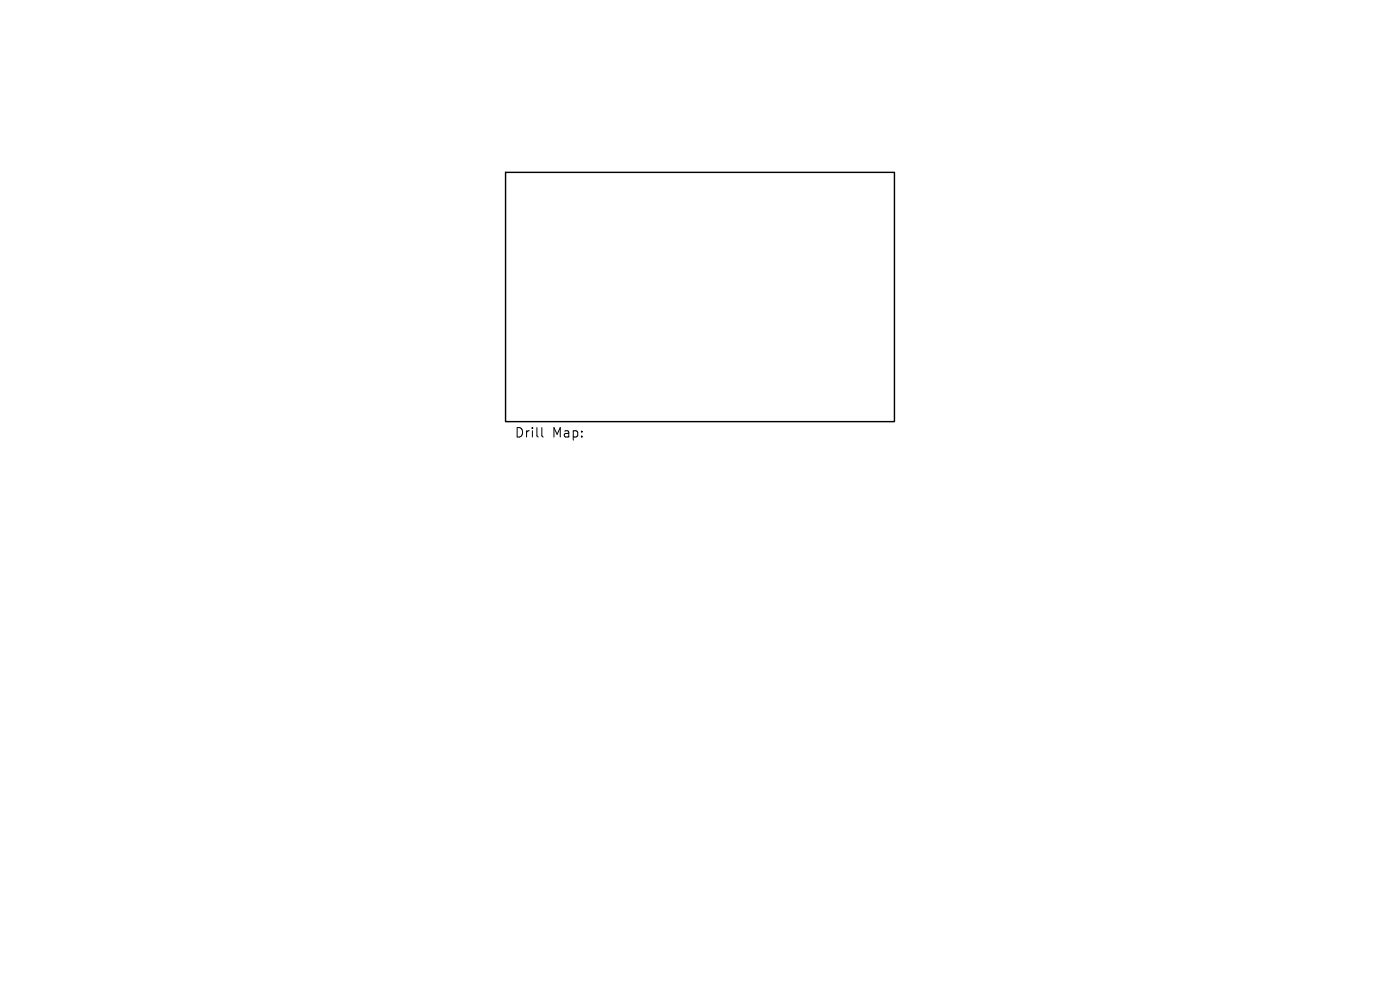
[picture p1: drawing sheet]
<svg xmlns="http://www.w3.org/2000/svg" width="297mm" height="210mm" viewBox="0 0 297 210" stroke-linecap="round" stroke-linejoin="round" font-family="sans-serif">
<defs><g id="words">
<g font-size="2.8">
<text x="109.1" y="93.1">Drill</text>
<text x="117.1" y="93.1">Map:</text>
</g>
</g></defs>
<path d="M107.3 36.6h82.5v52.8h-82.5z" fill="none" stroke="#000" stroke-width=".3"/>
<path d="M114.9 90.7v1.7l.3 .3" fill="none" stroke="#000" stroke-width=".21"/>
<use href="#words"/>
</svg>
